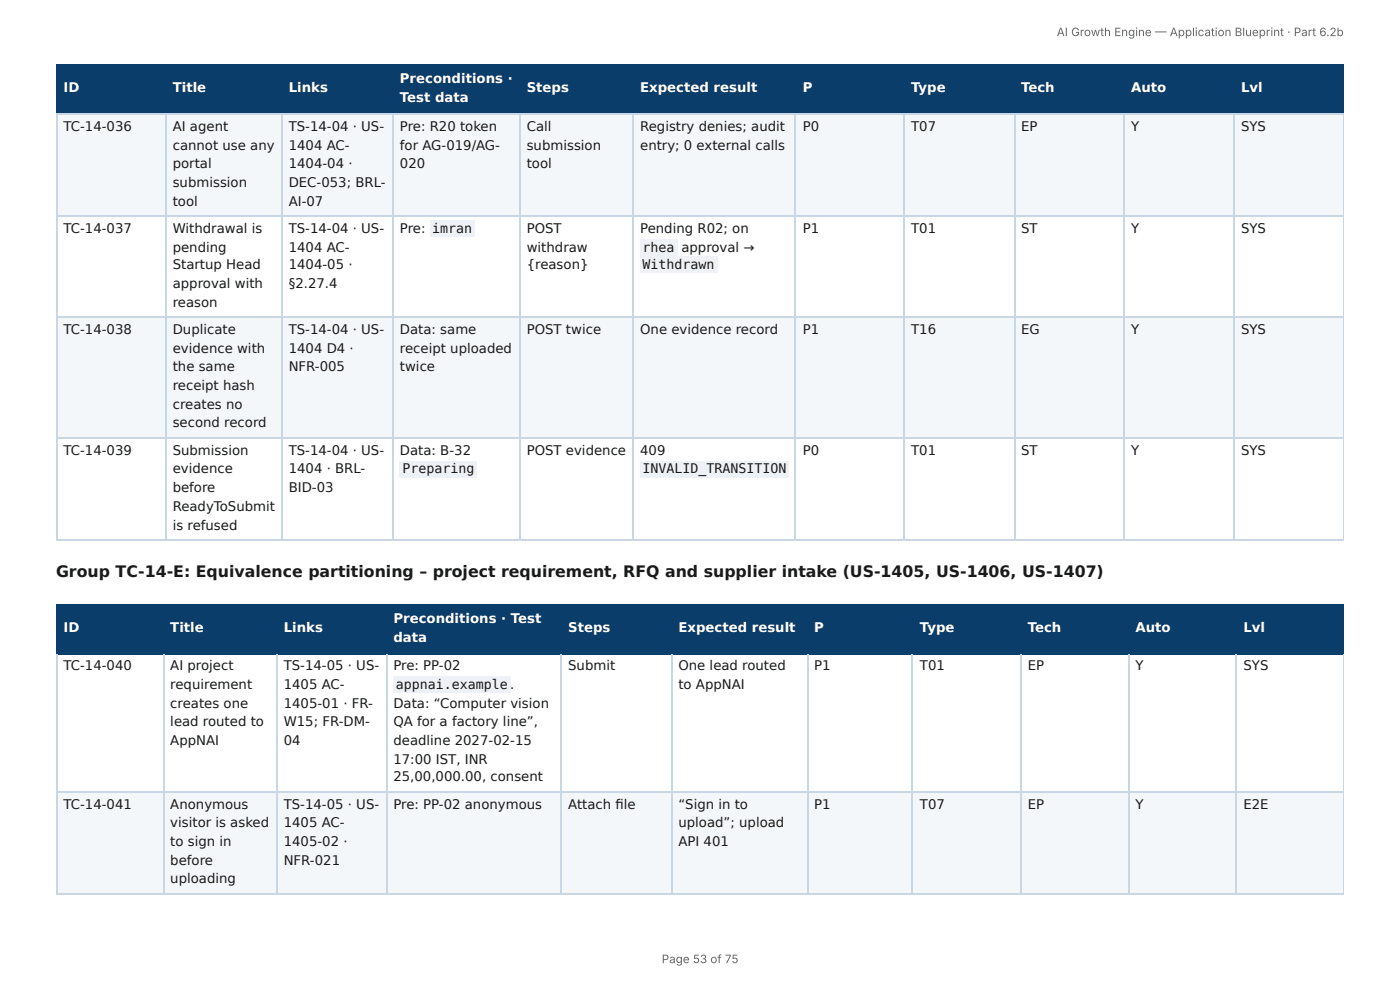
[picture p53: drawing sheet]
<svg xmlns="http://www.w3.org/2000/svg" width="297mm" height="210mm" viewBox="0 0 297 210" stroke-linecap="round" stroke-linejoin="round" font-family="sans-serif">
<defs><g id="words">
<text font-size="3.3" fill="#1a1a1a" x="11.9" y="122.5">Group TC-14-E: Equivalence partitioning – project requirement, RFQ and supplier intake (US-1405, US-1406, US-1407)</text>
<g font-size="2.8" fill="#fff">
<text x="84.9" y="17.7">Preconditions ·</text>
<text x="13.5" y="19.6">ID</text>
<text x="36.7" y="19.6">Title</text>
<text x="61.3" y="19.6">Links</text>
<text x="84.9" y="21.7">Test data</text>
<text x="111.9" y="19.6">Steps</text>
<text x="136" y="19.6">Expected result</text>
<text x="170.5" y="19.6">P</text>
<text x="193.5" y="19.6">Type</text>
<text x="216.9" y="19.6">Tech</text>
<text x="240.2" y="19.6">Auto</text>
<text x="263.6" y="19.6">Lvl</text>
<text x="13.5" y="134.1">ID</text>
<text x="36.2" y="134.1">Title</text>
<text x="60.3" y="134.1">Links</text>
<text x="83.6" y="132.3">Preconditions · Test</text>
<text x="83.6" y="136.3">data</text>
<text x="120.7" y="134.1">Steps</text>
<text x="144.1" y="134.1">Expected result</text>
<text x="172.9" y="134.1">P</text>
<text x="195.4" y="134.1">Type</text>
<text x="218.3" y="134.1">Tech</text>
<text x="241.2" y="134.1">Auto</text>
<text x="264.1" y="134.1">Lvl</text>
</g>
<g font-size="2.8" fill="#1a1a1a">
<text x="13.5" y="27.8">TC-14-036</text>
<text x="36.7" y="27.8">AI agent</text>
<text x="61.3" y="27.8">TS-14-04 · US-</text>
<text x="84.9" y="27.8">Pre: R20 token</text>
<text x="111.9" y="27.8">Call</text>
<text x="136" y="27.8">Registry denies; audit</text>
<text x="170.5" y="27.8">P0</text>
<text x="193.5" y="27.8">T07</text>
<text x="216.9" y="27.8">EP</text>
<text x="240.2" y="27.8">Y</text>
<text x="263.6" y="27.8">SYS</text>
<text x="36.7" y="31.8">cannot use any</text>
<text x="36.7" y="35.7">portal</text>
<text x="61.3" y="31.8">1404 AC-</text>
<text x="61.3" y="35.7">1404-04 ·</text>
<text x="84.9" y="31.8">for AG-019/AG-</text>
<text x="84.9" y="35.7">020</text>
<text x="111.9" y="31.8">submission</text>
<text x="111.9" y="35.7">tool</text>
<text x="136" y="31.8">entry; 0 external calls</text>
<text x="36.7" y="39.7">submission</text>
<text x="61.3" y="39.7">DEC-053; BRL-</text>
<text x="36.7" y="43.7">tool</text>
<text x="61.3" y="43.7">AI-07</text>
<text x="13.5" y="49.5">TC-14-037</text>
<text x="36.7" y="49.5">Withdrawal is</text>
<text x="36.7" y="53.4">pending</text>
<text x="61.3" y="49.5">TS-14-04 · US-</text>
<text x="61.3" y="53.4">1404 AC-</text>
<text x="84.9" y="49.5">Pre:</text>
<text x="91.8" y="49.5">imran</text>
<text x="111.9" y="49.5">POST</text>
<text x="111.9" y="53.4">withdraw</text>
<text x="136" y="49.5">Pending R02; on</text>
<text x="136.5" y="53.4">rhea</text>
<text x="144.7" y="53.4">approval →</text>
<text x="170.5" y="49.5">P1</text>
<text x="193.5" y="49.5">T01</text>
<text x="216.9" y="49.5">ST</text>
<text x="240.2" y="49.5">Y</text>
<text x="263.6" y="49.5">SYS</text>
<text x="36.7" y="57.2">Startup Head</text>
<text x="61.3" y="57.2">1404-05 ·</text>
<text x="111.9" y="57.2">{reason}</text>
<text x="136.5" y="57.2">Withdrawn</text>
<text x="36.7" y="61.1">approval with</text>
<text x="36.7" y="65.1">reason</text>
<text x="61.3" y="61.1">§2.27.4</text>
<text x="13.5" y="70.9">TC-14-038</text>
<text x="36.7" y="70.9">Duplicate</text>
<text x="61.3" y="70.9">TS-14-04 · US-</text>
<text x="84.9" y="70.9">Data: same</text>
<text x="111.9" y="70.9">POST twice</text>
<text x="136" y="70.9">One evidence record</text>
<text x="170.5" y="70.9">P1</text>
<text x="193.5" y="70.9">T16</text>
<text x="216.9" y="70.9">EG</text>
<text x="240.2" y="70.9">Y</text>
<text x="263.6" y="70.9">SYS</text>
<text x="36.7" y="74.9">evidence with</text>
<text x="61.3" y="74.9">1404 D4 ·</text>
<text x="84.9" y="74.9">receipt uploaded</text>
<text x="36.7" y="78.8">the same</text>
<text x="36.7" y="82.8">receipt hash</text>
<text x="61.3" y="78.8">NFR-005</text>
<text x="84.9" y="78.8">twice</text>
<text x="36.7" y="86.8">creates no</text>
<text x="36.7" y="90.8">second record</text>
<text x="13.5" y="96.6">TC-14-039</text>
<text x="36.7" y="96.6">Submission</text>
<text x="36.7" y="100.5">evidence</text>
<text x="61.3" y="96.6">TS-14-04 · US-</text>
<text x="61.3" y="100.5">1404 · BRL-</text>
<text x="84.9" y="96.6">Data: B-32</text>
<text x="85.5" y="100.5">Preparing</text>
<text x="111.9" y="96.6">POST evidence</text>
<text x="136" y="96.6">409</text>
<text x="136.5" y="100.5">INVALID_TRANSITION</text>
<text x="170.5" y="96.6">P0</text>
<text x="193.5" y="96.6">T01</text>
<text x="216.9" y="96.6">ST</text>
<text x="240.2" y="96.6">Y</text>
<text x="263.6" y="96.6">SYS</text>
<text x="36.7" y="104.5">before</text>
<text x="61.3" y="104.5">BID-03</text>
<text x="36.7" y="108.5">ReadyToSubmit</text>
<text x="36.7" y="112.4">is refused</text>
<text x="13.5" y="142.3">TC-14-040</text>
<text x="36.2" y="142.3">AI project</text>
<text x="60.3" y="142.3">TS-14-05 · US-</text>
<text x="83.6" y="142.3">Pre: PP-02</text>
<text x="120.7" y="142.3">Submit</text>
<text x="144.1" y="142.3">One lead routed</text>
<text x="172.9" y="142.3">P1</text>
<text x="195.4" y="142.3">T01</text>
<text x="218.3" y="142.3">EP</text>
<text x="241.2" y="142.3">Y</text>
<text x="264.1" y="142.3">SYS</text>
<text x="36.2" y="146.3">requirement</text>
<text x="60.3" y="146.3">1405 AC-</text>
<text x="84.1" y="146.3">appnai.example .</text>
<text x="144.1" y="146.3">to AppNAI</text>
<text x="36.2" y="150.3">creates one</text>
<text x="36.2" y="154.3">lead routed to</text>
<text x="60.3" y="150.3">1405-01 · FR-</text>
<text x="60.3" y="154.3">W15; FR-DM-</text>
<text x="83.6" y="150.3">Data: “Computer vision</text>
<text x="83.6" y="154.3">QA for a factory line”,</text>
<text x="36.2" y="158.2">AppNAI</text>
<text x="60.3" y="158.2">04</text>
<text x="83.6" y="158.2">deadline 2027-02-15</text>
<text x="83.6" y="162.2">17:00 IST, INR</text>
<text x="83.6" y="165.9">25,00,000.00, consent</text>
<text x="13.5" y="171.7">TC-14-041</text>
<text x="36.2" y="171.7">Anonymous</text>
<text x="60.3" y="171.7">TS-14-05 · US-</text>
<text x="83.6" y="171.7">Pre: PP-02 anonymous</text>
<text x="120.7" y="171.7">Attach fi le</text>
<text x="144.1" y="171.7">“Sign in to</text>
<text x="172.9" y="171.7">P1</text>
<text x="195.4" y="171.7">T07</text>
<text x="218.3" y="171.7">EP</text>
<text x="241.2" y="171.7">Y</text>
<text x="264.1" y="171.7">E2E</text>
<text x="36.2" y="175.7">visitor is asked</text>
<text x="36.2" y="179.7">to sign in</text>
<text x="60.3" y="175.7">1405 AC-</text>
<text x="60.3" y="179.7">1405-02 ·</text>
<text x="144.1" y="175.7">upload”; upload</text>
<text x="144.1" y="179.7">API 401</text>
<text x="36.2" y="183.6">before</text>
<text x="60.3" y="183.6">NFR-021</text>
<text x="36.2" y="187.6">uploading</text>
</g>
<g font-size="2.5" fill="#666">
<text x="224.4" y="7.7">AI Growth Engine — Application Blueprint · Part 6.2b</text>
<text x="140.5" y="204.5">Page 53 of 75</text>
</g>
</g></defs>
<g fill="#0b3d6b">
<path d="M12.2 14h23v10.1h-23z"/>
<path d="M35.2 14h24.6v10.1h-24.6z"/>
<path d="M59.8 14h23.8v10.1h-23.8z"/>
<path d="M83.6 14h26.7v10.1h-26.7z"/>
<path d="M110.3 14h24.1v10.1h-24.1z"/>
<path d="M134.4 14h34.7v10.1h-34.7z"/>
<path d="M169.1 14h23v10.1h-23z"/>
<path d="M192.1 14h23.3v10.1h-23.3z"/>
<path d="M215.4 14h23.3v10.1h-23.3z"/>
<path d="M238.7 14h23.5v10.1h-23.5z"/>
<path d="M262.2 14h23.2v10.1h-23.2z"/>
</g>
<g fill="#f4f7fa">
<path d="M12.2 24.1h23v21.7h-23z"/>
<path d="M35.2 24.1h24.6v21.7h-24.6z"/>
<path d="M59.8 24.1h23.8v21.7h-23.8z"/>
<path d="M83.6 24.1h26.7v21.7h-26.7z"/>
<path d="M110.3 24.1h24.1v21.7h-24.1z"/>
<path d="M134.4 24.1h34.7v21.7h-34.7z"/>
<path d="M169.1 24.1h23v21.7h-23z"/>
<path d="M192.1 24.1h23.3v21.7h-23.3z"/>
<path d="M215.4 24.1h23.3v21.7h-23.3z"/>
<path d="M238.7 24.1h23.5v21.7h-23.5z"/>
<path d="M262.2 24.1h23.2v21.7h-23.2z"/>
<path d="M12.2 67.5h23v25.4h-23z"/>
<path d="M35.2 67.5h24.6v25.4h-24.6z"/>
<path d="M59.8 67.5h23.8v25.4h-23.8z"/>
<path d="M83.6 67.5h26.7v25.4h-26.7z"/>
<path d="M110.3 67.5h24.1v25.4h-24.1z"/>
<path d="M134.4 67.5h34.7v25.4h-34.7z"/>
<path d="M169.1 67.5h23v25.4h-23z"/>
<path d="M192.1 67.5h23.3v25.4h-23.3z"/>
<path d="M215.4 67.5h23.3v25.4h-23.3z"/>
<path d="M238.7 67.5h23.5v25.4h-23.5z"/>
<path d="M262.2 67.5h23.2v25.4h-23.2z"/>
</g>
<g fill="none" stroke="#0b3d6b" stroke-width=".26">
<path d="M11.9 13.9h273.5M12 13.8v10.5M35.3 13.8v10.5M59.9 13.8v10.5M83.5 13.8v10.5M110.5 13.8v10.5M134.5 13.8v10.5M168.9 13.8v10.5M192 13.8v10.5M215.5 13.8v10.5M238.8 13.8v10.5M262.1 13.8v10.5"/>
<path d="M11.9 24.2h273.5"/>
</g>
<path d="M285.3 13.8v10.5" fill="none" stroke="#0b3d6b" stroke-width=".21"/>
<g fill="none" stroke="#c9d6e3" stroke-width=".26">
<path d="M11.9 24.2h273.5M12 24.3v90.5M35.3 24.3v90.5M59.9 24.3v90.5M83.5 24.3v90.5M110.5 24.3v90.5M134.5 24.3v90.5M168.9 24.3v90.5M192 24.3v90.5M215.5 24.3v90.5M238.8 24.3v90.5M262.1 24.3v90.5"/>
<path d="M11.9 45.9h273.5M11.9 67.3h273.5M11.9 93h273.5M11.9 114.7h273.5"/>
</g>
<path d="M285.3 24.3v90.5" fill="none" stroke="#c9d6e3" stroke-width=".21"/>
<g fill="#0b3d6b">
<path d="M12.2 128.3h22.5v10.3h-22.5z"/>
<path d="M34.7 128.3h24v10.3h-24z"/>
<path d="M58.7 128.3h23.3v10.3h-23.3z"/>
<path d="M82 128.3h37.3v10.3h-37.3z"/>
<path d="M119.3 128.3h23.3v10.3h-23.3z"/>
<path d="M142.6 128.3h28.8v10.3h-28.8z"/>
<path d="M171.4 128.3h22.5v10.3h-22.5z"/>
<path d="M193.9 128.3h23.1v10.3h-23.1z"/>
<path d="M217 128.3h22.7v10.3h-22.7z"/>
<path d="M239.7 128.3h23v10.3h-23z"/>
<path d="M262.7 128.3h22.7v10.3h-22.7z"/>
</g>
<g fill="#f4f7fa">
<path d="M12.2 168.3h22.5v21.7h-22.5z"/>
<path d="M34.7 168.3h24v21.7h-24z"/>
<path d="M58.7 168.3h23.3v21.7h-23.3z"/>
<path d="M82 168.3h37.3v21.7h-37.3z"/>
<path d="M119.3 168.3h23.3v21.7h-23.3z"/>
<path d="M142.6 168.3h28.8v21.7h-28.8z"/>
<path d="M171.4 168.3h22.5v21.7h-22.5z"/>
<path d="M193.9 168.3h23.1v21.7h-23.1z"/>
<path d="M217 168.3h22.7v21.7h-22.7z"/>
<path d="M239.7 168.3h23v21.7h-23z"/>
<path d="M262.7 168.3h22.7v21.7h-22.7z"/>
</g>
<g fill="none" stroke="#0b3d6b" stroke-width=".26">
<path d="M11.9 128.5h273.5M11.9 138.8h273.5M12 128.3v10.6M34.8 128.3v10.6M58.9 128.3v10.6M82.2 128.3v10.6M119.2 128.3v10.6M142.7 128.3v10.6M171.6 128.3v10.6M193.8 128.3v10.6M216.8 128.3v10.6M239.8 128.3v10.6"/>
<path d="M262.6 128.3v10.6"/>
</g>
<path d="M285.3 128.3v10.6" fill="none" stroke="#0b3d6b" stroke-width=".21"/>
<g fill="none" stroke="#c9d6e3" stroke-width=".26">
<path d="M12 138.9v51.1M34.8 138.9v51.1M58.9 138.9v51.1M82.2 138.9v51.1M119.2 138.9v51.1M142.7 138.9v51.1M171.6 138.9v51.1M193.8 138.9v51.1M216.8 138.9v51.1M239.8 138.9v51.1M262.6 138.9v51.1M11.9 168.1h273.5"/>
<path d="M11.9 189.8h273.5"/>
</g>
<path d="M285.3 138.9v51.1" fill="none" stroke="#c9d6e3" stroke-width=".21"/>
<g fill="#eef2f6">
<path d="M91.3 46.8h9.5v3.5h-9.5z"/>
<path d="M136 50.8h7.9v3.4h-7.9z"/>
<path d="M136 54.5h16.4v3.4h-16.4z"/>
<path d="M84.9 97.9h16.4v3.4h-16.4z"/>
<path d="M136 97.9h31.5v3.4h-31.5z"/>
<path d="M83.6 143.7h24.9v3.4h-24.9z"/>
</g>
<use href="#words"/>
</svg>
